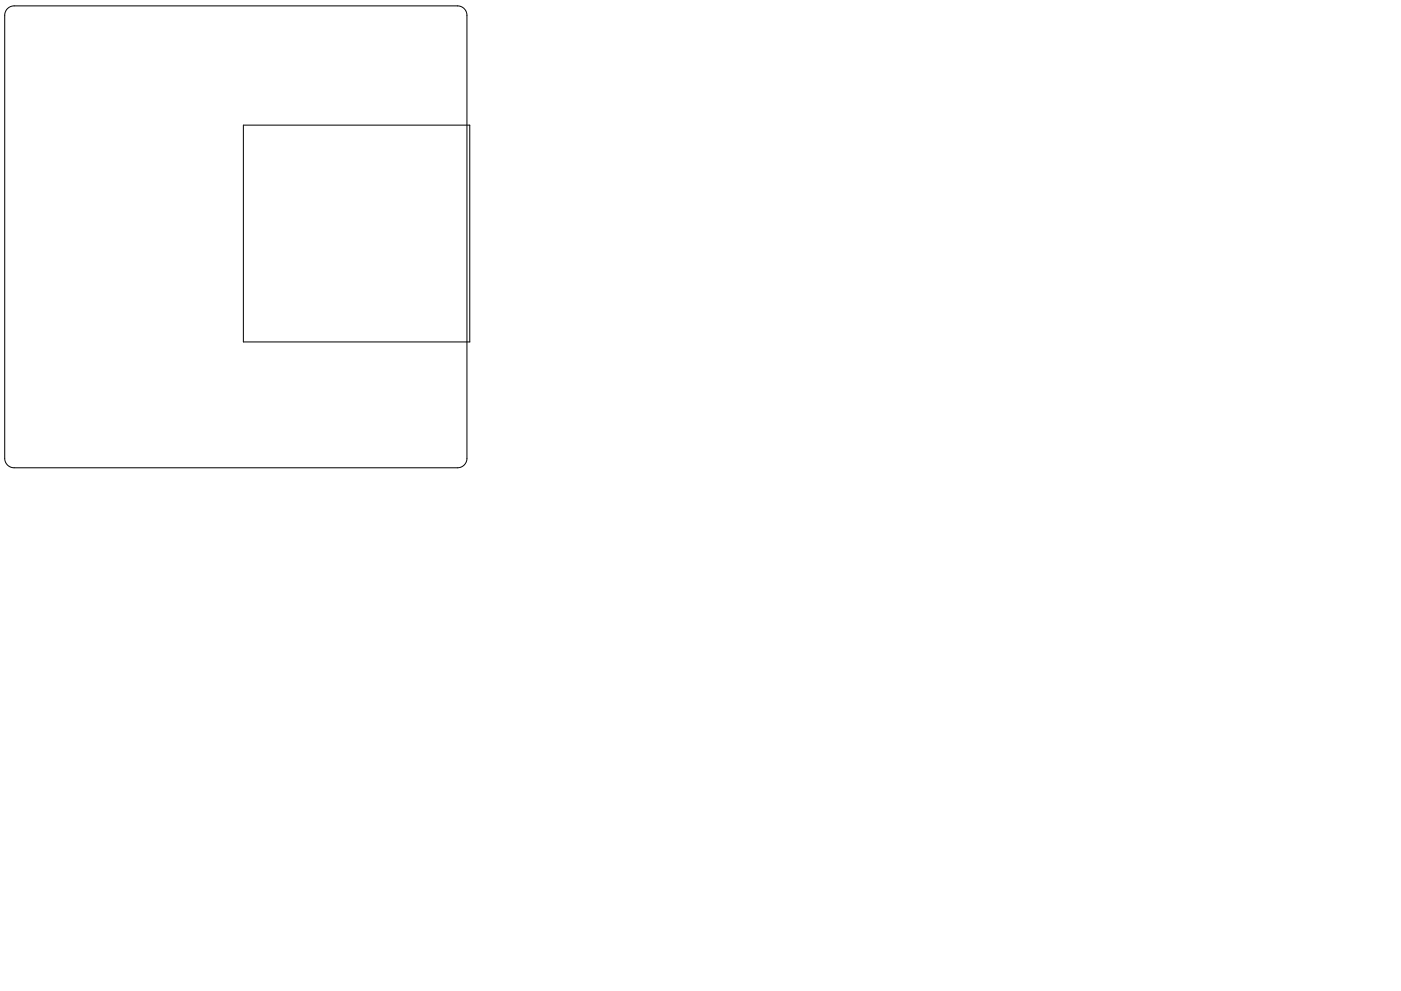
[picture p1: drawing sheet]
<svg xmlns="http://www.w3.org/2000/svg" width="297mm" height="210mm" viewBox="0 0 297 210" stroke-linecap="round" stroke-linejoin="round" font-family="sans-serif">
<path d="M1.6 1.8l.7-.4 .7-.2h94a2 2 0 0 1 2 2v94a2 2 0 0 1-2 2h-94a2 2 0 0 1-2-2v-94l.2-.8zM51.6 26.5h48v46h-48z" fill="none" stroke="#000" stroke-width=".21"/>
</svg>
